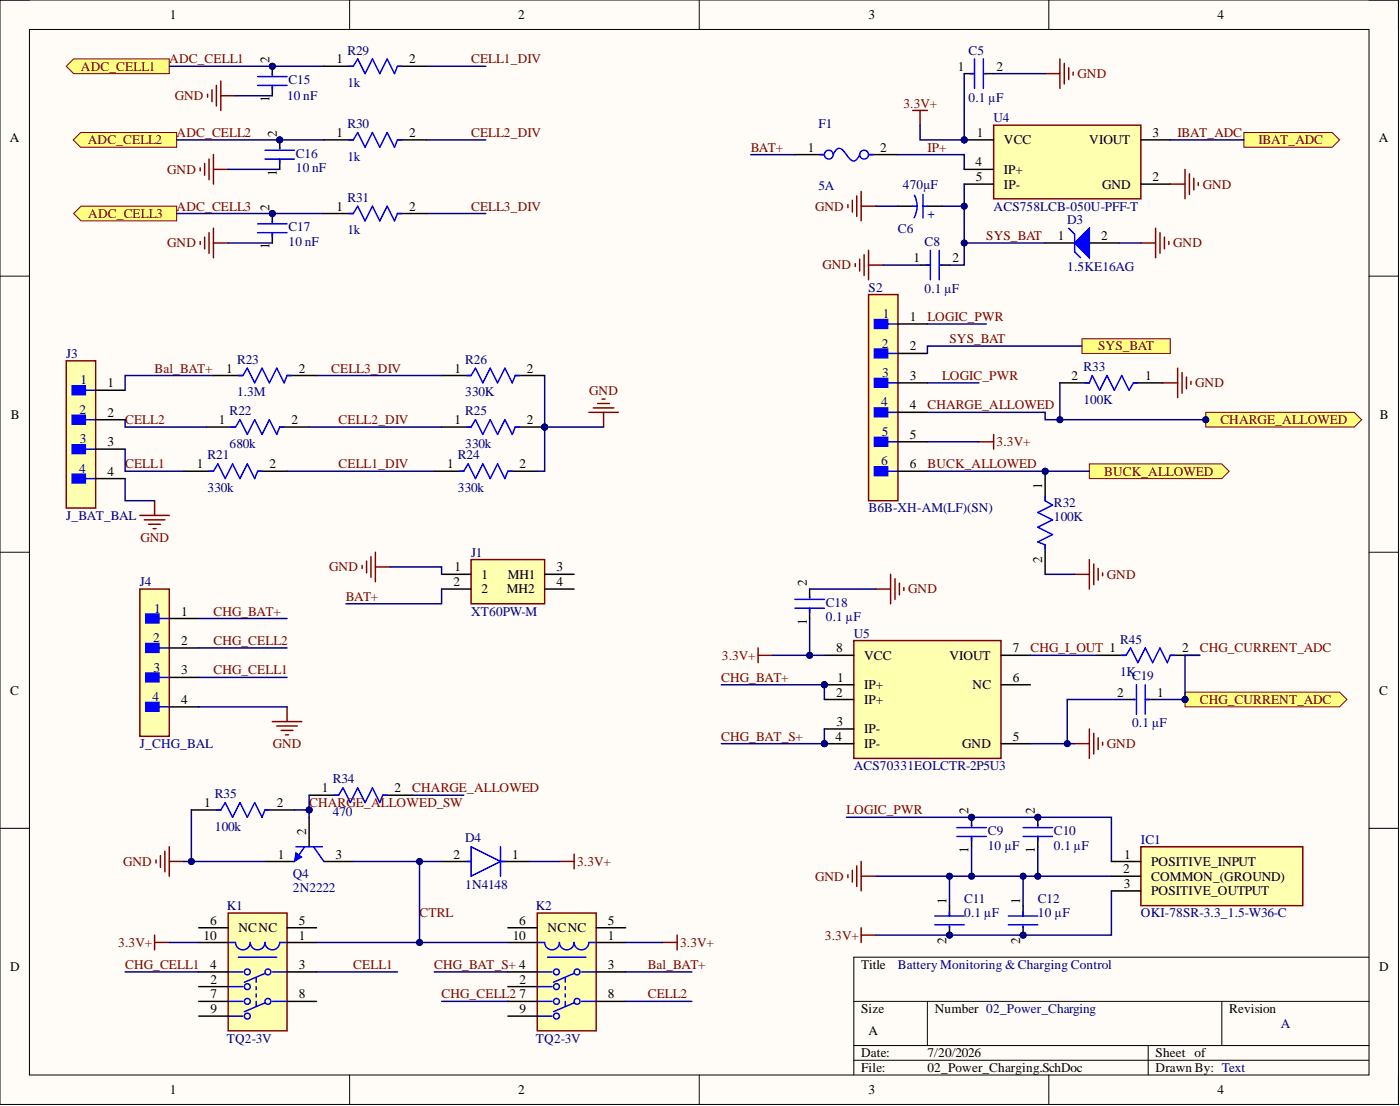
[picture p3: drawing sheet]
<svg xmlns="http://www.w3.org/2000/svg" width="241mm" height="190mm" viewBox="0 0 241 190" stroke-linecap="round" stroke-linejoin="round" font-family="sans-serif">
<defs><g id="words">
<g font-size="2.3">
<text x="29.3" y="3.3">1</text>
<text x="89.3" y="3.3">2</text>
<text x="149.7" y="3.3">3</text>
<text x="209.8" y="3.3">4</text>
<text x="46.4" y="10.9" transform="rotate(-90 46.4 10.9)">2</text>
<text x="58" y="10.9">1</text>
<text x="70.5" y="10.9">2</text>
<text x="46.4" y="17.6" transform="rotate(-90 46.4 17.6)">1</text>
<text x="165.1" y="12.2">1</text>
<text x="171.8" y="12.2">2</text>
<text x="47.7" y="23.6" transform="rotate(-90 47.7 23.6)">2</text>
<text x="58" y="23.6">1</text>
<text x="70.5" y="23.6">2</text>
<text x="168.4" y="23.6">1</text>
<text x="198.7" y="23.6">3</text>
<text x="1.7" y="24.5">A</text>
<text x="139.2" y="26.1">1</text>
<text x="151.7" y="26.1">2</text>
<text x="168.1" y="28.7">4</text>
<text x="173" y="24.9">VCC</text>
<text x="173" y="29.9">IP+</text>
<text x="187.8" y="24.9">VIOUT</text>
<text x="237.7" y="24.5">A</text>
<text x="47.7" y="30.3" transform="rotate(-90 47.7 30.3)">1</text>
<text x="168.2" y="31.2">5</text>
<text x="173" y="32.5">IP-</text>
<text x="190" y="32.5">GND</text>
<text x="198.7" y="31.2">2</text>
<text x="46.4" y="36.3" transform="rotate(-90 46.4 36.3)">2</text>
<text x="58" y="36.3">1</text>
<text x="70.5" y="36.3">2</text>
<text x="182.3" y="41.3">1</text>
<text x="189.8" y="41.3">2</text>
<text x="46.4" y="43" transform="rotate(-90 46.4 43)">1</text>
<text x="157.5" y="45.2">1</text>
<text x="164.2" y="45.2">2</text>
<text x="156.8" y="55.3">1</text>
<text x="39" y="64.2">1</text>
<text x="51.5" y="64.2">2</text>
<text x="78.3" y="64.2">1</text>
<text x="90.8" y="64.2">2</text>
<text x="156.8" y="60.4">2</text>
<text x="156.8" y="65.4">3</text>
<text x="184.7" y="65.4">2</text>
<text x="197.4" y="65.4">1</text>
<text x="18.5" y="66.7">1</text>
<text x="18.5" y="71.8">2</text>
<text x="156.8" y="70.5">4</text>
<text x="1.9" y="72.1">B</text>
<text x="18.5" y="76.9">3</text>
<text x="37.7" y="73.1">1</text>
<text x="50.2" y="73.1">2</text>
<text x="78.3" y="73.1">1</text>
<text x="90.8" y="73.1">2</text>
<text x="156.8" y="75.6">5</text>
<text x="237.8" y="72.1">B</text>
<text x="18.5" y="81.9">4</text>
<text x="33.9" y="80.7">1</text>
<text x="46.4" y="80.7">2</text>
<text x="77" y="80.7">1</text>
<text x="89.6" y="80.7">2</text>
<text x="156.8" y="80.7">6</text>
<text x="179.6" y="84.2" transform="rotate(-90 179.6 84.2)">1</text>
<text x="78.1" y="101">2</text>
<text x="78.3" y="98.4">1</text>
<text x="83" y="99.7">1</text>
<text x="87.5" y="99.7">MH1</text>
<text x="95.9" y="98.4">3</text>
<text x="95.9" y="101">4</text>
<text x="139" y="101" transform="rotate(-90 139 101)">2</text>
<text x="179.6" y="96.9" transform="rotate(-90 179.6 96.9)">2</text>
<text x="31.2" y="106">1</text>
<text x="83" y="102.2">2</text>
<text x="87.4" y="102.2">MH2</text>
<text x="139" y="107.6" transform="rotate(-90 139 107.6)">1</text>
<text x="31.2" y="111.1">2</text>
<text x="144.1" y="112.4">8</text>
<text x="148.9" y="113.6">VCC</text>
<text x="163.6" y="113.6">VIOUT</text>
<text x="174.6" y="112.4">7</text>
<text x="203.7" y="112.4">2</text>
<text x="1.8" y="119.6">C</text>
<text x="31.2" y="116.2">3</text>
<text x="144.1" y="120">2</text>
<text x="144.3" y="117.4">1</text>
<text x="148.9" y="118.7">IP+</text>
<text x="167.6" y="118.7">NC</text>
<text x="174.6" y="117.4">6</text>
<text x="192.6" y="120">2</text>
<text x="199.4" y="120">1</text>
<text x="237.7" y="119.6">C</text>
<text x="31.2" y="121.2">4</text>
<text x="144.2" y="125">3</text>
<text x="148.9" y="121.2">IP+</text>
<text x="144" y="127.6">4</text>
<text x="148.9" y="126.3">IP-</text>
<text x="148.9" y="128.9">IP-</text>
<text x="165.8" y="128.9">GND</text>
<text x="174.6" y="127.6">5</text>
<text x="55.5" y="136.5">1</text>
<text x="68" y="136.5">2</text>
<text x="35.2" y="139">1</text>
<text x="47.7" y="139">2</text>
<text x="52.8" y="143.8" transform="rotate(-90 52.8 143.8)">2</text>
<text x="166.9" y="140.3" transform="rotate(-90 166.9 140.3)">2</text>
<text x="178.4" y="140.3" transform="rotate(-90 178.4 140.3)">2</text>
<text x="47.9" y="147.9">1</text>
<text x="57.8" y="147.9">3</text>
<text x="78.1" y="147.9">2</text>
<text x="88.3" y="147.9">1</text>
<text x="166.9" y="146.9" transform="rotate(-90 166.9 146.9)">1</text>
<text x="178.4" y="146.9" transform="rotate(-90 178.4 146.9)">1</text>
<text x="193.8" y="147.9">1</text>
<text x="198.4" y="149.1">POSITIVE_INPUT</text>
<text x="163.1" y="155.7" transform="rotate(-90 163.1 155.7)">1</text>
<text x="175.8" y="155.7" transform="rotate(-90 175.8 155.7)">1</text>
<text x="193.6" y="150.4">2</text>
<text x="193.7" y="152.9">3</text>
<text x="198.4" y="151.7">COMMON_(GROUND)</text>
<text x="198.4" y="154.2">POSITIVE_OUTPUT</text>
<text x="35.1" y="161.8">10</text>
<text x="36.2" y="159.3">6</text>
<text x="41.1" y="160.6">NCNC</text>
<text x="51.5" y="161.8">1</text>
<text x="51.5" y="159.3">5</text>
<text x="88.4" y="161.8">10</text>
<text x="89.5" y="159.3">6</text>
<text x="94.4" y="160.6">NCNC</text>
<text x="104.8" y="161.8">1</text>
<text x="104.8" y="159.3">5</text>
<text x="1.8" y="167.2">D</text>
<text x="36.2" y="166.9">4</text>
<text x="51.5" y="166.9">3</text>
<text x="104.8" y="166.9">3</text>
<text x="148.4" y="166.9">Title</text>
<text x="163.1" y="162.6" transform="rotate(-90 163.1 162.6)">2</text>
<text x="175.8" y="162.6" transform="rotate(-90 175.8 162.6)">2</text>
<text x="237.7" y="167.2">D</text>
<text x="36.3" y="172">7</text>
<text x="36.3" y="169.4">2</text>
<text x="51.5" y="172">8</text>
<text x="89.6" y="172">7</text>
<text x="89.6" y="169.4">2</text>
<text x="104.8" y="172">8</text>
<text x="36.3" y="174.5">9</text>
<text x="89.6" y="174.5">9</text>
<text x="148.4" y="174.5">Size</text>
<text x="149.7" y="178.3">A</text>
<text x="161.1" y="174.5">Number 02_Power_Charging</text>
<text x="211.9" y="174.5">Revision</text>
<text x="148.4" y="182.1">Date:</text>
<text x="148.4" y="184.7">File:</text>
<text x="159.8" y="182.1">7/20/2026</text>
<text x="159.8" y="184.7">02_Power_Charging.SchDoc</text>
<text x="199.2" y="182.1">Sheet of</text>
<text x="199.2" y="184.7">Drawn By: Text</text>
<text x="29.3" y="188.5">1</text>
<text x="89.3" y="188.5">2</text>
<text x="149.7" y="188.5">3</text>
<text x="209.8" y="188.5">4</text>
</g>
<g font-size="2.3" fill="#800000">
<text x="29.2" y="10.9">ADC_CELL1</text>
<text x="81.2" y="10.9">CELL1_DIV</text>
<text x="14" y="12.2">ADC_CELL1</text>
<text x="30.1" y="17.3">GND</text>
<text x="185.7" y="13.4">GND</text>
<text x="30.4" y="23.6">ADC_CELL2</text>
<text x="81.2" y="23.6">CELL2_DIV</text>
<text x="155.7" y="18.5">3.3V+</text>
<text x="203" y="23.6">IBAT_ADC</text>
<text x="15.1" y="24.9">ADC_CELL2</text>
<text x="28.8" y="29.9">GND</text>
<text x="129.4" y="26.1">BAT+</text>
<text x="159.8" y="26.1">IP+</text>
<text x="216.9" y="24.9">IBAT_ADC</text>
<text x="207.3" y="32.5">GND</text>
<text x="15.2" y="37.5">ADC_CELL3</text>
<text x="30.4" y="36.3">ADC_CELL3</text>
<text x="81.2" y="36.3">CELL3_DIV</text>
<text x="140.5" y="36.3">GND</text>
<text x="170" y="41.3">SYS_BAT</text>
<text x="28.8" y="42.6">GND</text>
<text x="141.7" y="46.4">GND</text>
<text x="202.2" y="42.6">GND</text>
<text x="159.8" y="55.3">LOGIC_PWR</text>
<text x="163.6" y="59.1">SYS_BAT</text>
<text x="26.6" y="64.2">Bal_BAT+</text>
<text x="57.1" y="64.2">CELL3_DIV</text>
<text x="162.4" y="65.4">LOGIC_PWR</text>
<text x="189.3" y="60.4">SYS_BAT</text>
<text x="101.6" y="68">GND</text>
<text x="159.8" y="70.5">CHARGE_ALLOWED</text>
<text x="206" y="66.7">GND</text>
<text x="21.6" y="73.1">CELL2</text>
<text x="58.4" y="73.1">CELL2_DIV</text>
<text x="171.8" y="76.9">3.3V+</text>
<text x="210.3" y="73.1">CHARGE_ALLOWED</text>
<text x="21.6" y="80.7">CELL1</text>
<text x="58.4" y="80.7">CELL1_DIV</text>
<text x="159.8" y="80.7">BUCK_ALLOWED</text>
<text x="190.3" y="81.9">BUCK_ALLOWED</text>
<text x="24.2" y="93.3">GND</text>
<text x="56.7" y="98.4">GND</text>
<text x="190.8" y="99.7">GND</text>
<text x="36.8" y="106">CHG_BAT+</text>
<text x="59.6" y="103.5">BAT+</text>
<text x="156.5" y="102.2">GND</text>
<text x="36.8" y="111.1">CHG_CELL2</text>
<text x="124.4" y="113.6">3.3V+</text>
<text x="177.6" y="112.4">CHG_I_OUT 1</text>
<text x="206.8" y="112.4">CHG_CURRENT_ADC</text>
<text x="36.8" y="116.2">CHG_CELL1</text>
<text x="124.3" y="117.4">CHG_BAT+</text>
<text x="206.8" y="121.2">CHG_CURRENT_ADC</text>
<text x="47" y="128.9">GND</text>
<text x="124.3" y="127.6">CHG_BAT_S+</text>
<text x="190.8" y="128.9">GND</text>
<text x="71" y="136.5">CHARGE_ALLOWED</text>
<text x="53.3" y="139">CHARGE_ALLOWED_SW</text>
<text x="145.9" y="140.3">LOGIC_PWR</text>
<text x="21.2" y="149.1">GND</text>
<text x="99.5" y="149.1">3.3V+</text>
<text x="140.5" y="151.7">GND</text>
<text x="72.3" y="158">CTRL</text>
<text x="142.2" y="161.8">3.3V+</text>
<text x="20.4" y="163.1">3.3V+</text>
<text x="21.6" y="166.9">CHG_CELL1</text>
<text x="60.9" y="166.9">CELL1</text>
<text x="74.8" y="166.9">CHG_BAT_S+ 4</text>
<text x="111.6" y="166.9">Bal_BAT+</text>
<text x="117.2" y="163.1">3.3V+</text>
<text x="76.1" y="172">CHG_CELL2</text>
<text x="111.6" y="172">CELL2</text>
</g>
<g font-size="2.3" fill="#000080">
<text x="59.9" y="9.4">R29</text>
<text x="166.9" y="9.4">C5</text>
<text x="49.5" y="17.3">10 nF</text>
<text x="49.7" y="14.5">C15</text>
<text x="59.9" y="15">1k</text>
<text x="166.9" y="17.5">0.1 µF</text>
<text x="59.9" y="22.1">R30</text>
<text x="141.1" y="22.1">F1</text>
<text x="171.3" y="21.1">U4</text>
<text x="51" y="27.1">C16</text>
<text x="51" y="29.7">10 nF</text>
<text x="59.9" y="27.6">1k</text>
<text x="59.9" y="34.8">R31</text>
<text x="141.1" y="32.7">5A</text>
<text x="155.6" y="32.5">470µF</text>
<text x="49.7" y="39.8">C17</text>
<text x="59.9" y="40.3">1k</text>
<text x="154.8" y="40.1">C6</text>
<text x="171.3" y="36.3">ACS758LCB-050U-PFF-T</text>
<text x="183.9" y="38.6">D3</text>
<text x="49.7" y="42.4">10 nF</text>
<text x="159.3" y="42.4">C8</text>
<text x="183.9" y="46.7">1.5KE16AG</text>
<text x="149.7" y="50.2">S2</text>
<text x="159.3" y="50.5">0.1 µF</text>
<text x="152" y="59.9">2</text>
<text x="152.1" y="54.8">1</text>
<text x="11.4" y="61.6">J3</text>
<text x="40.8" y="62.7">R23</text>
<text x="80.2" y="62.7">R26</text>
<text x="152.1" y="64.9">3</text>
<text x="186.7" y="63.9">R33</text>
<text x="13.7" y="71.3">2</text>
<text x="13.9" y="66.2">1</text>
<text x="39.6" y="71.5">R22</text>
<text x="40.8" y="68.2">1.3M</text>
<text x="80.2" y="71.5">R25</text>
<text x="80.2" y="68.2">330K</text>
<text x="151.9" y="70">4</text>
<text x="186.7" y="69.5">100K</text>
<text x="13.8" y="76.3">3</text>
<text x="39.6" y="77.1">680k</text>
<text x="80.2" y="77.1">330k</text>
<text x="152" y="75.1">5</text>
<text x="13.6" y="81.4">4</text>
<text x="35.8" y="79.1">R21</text>
<text x="78.9" y="79.1">R24</text>
<text x="151.9" y="80.2">6</text>
<text x="11.4" y="89.5">J_BAT_BAL</text>
<text x="35.8" y="84.7">330k</text>
<text x="78.9" y="84.7">330k</text>
<text x="149.7" y="88.3">B6B-XH-AM(LF)(SN)</text>
<text x="181.7" y="87.3">R32</text>
<text x="181.7" y="89.8">100K</text>
<text x="81.2" y="95.9">J1</text>
<text x="24.1" y="101">J4</text>
<text x="26.6" y="105.5">1</text>
<text x="81.2" y="106">XT60PW-M</text>
<text x="142.3" y="104.5">C18</text>
<text x="142.3" y="107">0.1 µF</text>
<text x="26.4" y="110.6">2</text>
<text x="147.2" y="109.8">U5</text>
<text x="193.1" y="110.8">R45</text>
<text x="26.5" y="115.7">3</text>
<text x="193.1" y="116.4">1K</text>
<text x="195.1" y="117.2">C19</text>
<text x="26.3" y="120.7">4</text>
<text x="195.1" y="125.3">0.1 µF</text>
<text x="24.1" y="128.9">J_CHG_BAL</text>
<text x="37" y="137.5">R35</text>
<text x="57.3" y="134.9">R34</text>
<text x="147.2" y="132.7">ACS70331EOLCTR-2P5U3</text>
<text x="37" y="143.1">100k</text>
<text x="57.3" y="140.5">470</text>
<text x="170.2" y="143.8">C9</text>
<text x="181.7" y="143.8">C10</text>
<text x="80.2" y="145.1">D4</text>
<text x="170.2" y="146.4">10 µF</text>
<text x="181.7" y="146.4">0.1 µF</text>
<text x="196.6" y="145.3">IC1</text>
<text x="50.5" y="151.2">Q4</text>
<text x="50.5" y="153.7">2N2222</text>
<text x="80.2" y="153.2">1N4148</text>
<text x="166.2" y="155.5">C11</text>
<text x="178.9" y="155.5">C12</text>
<text x="39.1" y="156.8">K1</text>
<text x="92.4" y="156.8">K2</text>
<text x="166.2" y="158">0.1 µF</text>
<text x="178.9" y="158">10 µF</text>
<text x="196.6" y="158">OKI-78SR-3.3_1.5-W36-C</text>
<text x="154.8" y="166.9">Battery Monitoring &amp; Charging Control</text>
<text x="39.1" y="179.6">TQ2-3V</text>
<text x="92.4" y="179.6">TQ2-3V</text>
<text x="220.7" y="177">A</text>
</g>
<text font-size="2.3" fill="#00f" x="159.8" y="37.5">+</text>
</g></defs>
<path d="M0 0h241v190.2h-241z" fill-rule="evenodd" fill="#fffcf8"/>
<path d="M0 0h241v190.2h-241z" fill="none" stroke="#000" stroke-width=".17"/>
<path d="M5.1 5.1h230.9v180.1h-230.9z" fill-rule="evenodd" fill="#fffcf8"/>
<g fill="none" stroke="#000" stroke-width=".17">
<path d="M0 0h5.1M5.1 5.1h230.9v180.1h-230.9zM60.3 0v5.1M120.5 0v5.1M180.8 0v5.1M236 0h5v5.1M0 47.6h5.1M236 47.6h5M0 95.1h5.1M236 95.1h5M0 142.7h5.1M236 142.7h5"/>
<path d="M147.2 172.5h88.8M159.8 172.5v7.6M210.6 172.5v7.6M236 164.9h-88.8v20.3M60.3 185.2v5M120.5 185.2v5M147.2 180.1h88.8M147.2 182.6h88.8M180.8 185.2v5M197.9 180.1v5.1M241 185.2v5"/>
</g>
<path d="M11.4 62.1h5.1v25.4h-5.1z" fill-rule="evenodd" fill="#ffffb0"/>
<path d="M11.4 62.1h5.1v25.4h-5.1z" fill="none" stroke="#800000" stroke-width=".25"/>
<path d="M12.4 66.5h2.3v1.5h-2.3z" fill-rule="evenodd" fill="#00f"/>
<path d="M12.4 66.5h2.3v1.5h-2.3zM14.7 67.2h1.8" fill="none" stroke="#00f" stroke-width=".25"/>
<path d="M12.4 71.5h2.3v1.6h-2.3z" fill-rule="evenodd" fill="#00f"/>
<path d="M12.4 71.5h2.3v1.6h-2.3zM14.7 72.3h1.8" fill="none" stroke="#00f" stroke-width=".25"/>
<path d="M12.4 76.6h2.3v1.5h-2.3z" fill-rule="evenodd" fill="#00f"/>
<path d="M12.4 76.6h2.3v1.5h-2.3zM14.7 77.4h1.8" fill="none" stroke="#00f" stroke-width=".25"/>
<path d="M12.4 81.7h2.3v1.5h-2.3z" fill-rule="evenodd" fill="#00f"/>
<path d="M12.4 81.7h2.3v1.5h-2.3zM14.7 82.4h1.8M79.2 81.2h.7l.8-1.3 1.3 2.5 1.2-2.5 1.3 2.5 1.3-2.5 1.2 2.5 .5-1.2h.8" fill="none" stroke="#00f" stroke-width=".25"/>
<path d="M16.5 67.2h5.1M16.5 72.3h5.1M16.5 77.4h5.1M16.5 82.4h5.1M74.8 81.2h5.1M87.5 81.2h5.1" fill="none" stroke="#000" stroke-width=".25"/>
<circle cx="93.9" cy="73.6" r=".51" fill="#000080"/>
<circle cx="93.9" cy="73.6" r=".51" fill="none" stroke="#000080" stroke-width=".17"/>
<path d="M76.1 73.6h5.1M88.8 73.6h5.1" fill="none" stroke="#000" stroke-width=".25"/>
<circle cx="93.9" cy="73.6" r=".51" fill="#000080"/>
<circle cx="93.9" cy="73.6" r=".51" fill="none" stroke="#000080" stroke-width=".17"/>
<path d="M39.8 73.6h.8l.8-1.3 1.2 2.5 1.3-2.5 1.3 2.5 1.2-2.5 1.3 2.5 .5-1.2h.8M41.1 64.7h.8l.7-1.3 1.3 2.5 1.3-2.5 1.2 2.5 1.3-2.5 1.3 2.5 .5-1.2h.7M80.4 73.6h.8l.8-1.3 1.2 2.5 1.3-2.5 1.3 2.5 1.2-2.5 1.3 2.5 .5-1.2h.8M80.4 64.7h.8l.8-1.3 1.2 2.5 1.3-2.5 1.3 2.5 1.2-2.5 1.3 2.5 .5-1.2h.8M36 81.2h.8l.8-1.3 1.2 2.5 1.3-2.5 1.3 2.5 1.2-2.5 1.3 2.5 .5-1.2h.8" fill="none" stroke="#00f" stroke-width=".25"/>
<path d="M35.5 73.6h5.1M36.8 64.7h5.1M48.2 73.6h5.1M49.5 64.7h5M76.1 64.7h5.1M88.8 64.7h5.1M31.7 81.2h5.1M44.4 81.2h5.1" fill="none" stroke="#000" stroke-width=".25"/>
<path d="M62.4 97.4v.5M63.2 96.6v2.1M63.9 95.9v3.5M64.7 95.1v5.1M64.7 97.7h2.5" fill="none" stroke="#800000" stroke-width=".25"/>
<circle cx="166.2" cy="24.1" r=".51" fill="#000080"/>
<circle cx="166.2" cy="24.1" r=".51" fill="none" stroke="#000080" stroke-width=".17"/>
<path d="M171.3 21.6h25.3v12.6h-25.3z" fill-rule="evenodd" fill="#ffffb0"/>
<path d="M171.3 21.6h25.3v12.6h-25.3z" fill="none" stroke="#800000" stroke-width=".25"/>
<path d="M166.2 24.1h5.1" fill="none" stroke="#000" stroke-width=".25"/>
<circle cx="166.2" cy="24.1" r=".51" fill="#000080"/>
<circle cx="166.2" cy="24.1" r=".51" fill="none" stroke="#000080" stroke-width=".17"/>
<path d="M166.2 12.7h1.8M169.7 12.7h1.6M154.8 35.5h2.5M159.8 35.5h2.6M166.2 29.2h5.1M166.2 31.7h5.1M196.6 31.7h5.1M196.6 24.1h5.1M158.6 45.7h1.8M162.1 45.7h1.5M180.1 41.9h5.1M187.8 41.9h5" fill="none" stroke="#000" stroke-width=".25"/>
<g fill="none" stroke="#800000" stroke-width=".25">
<path d="M157.3 19h2.5M158.6 19v2.6M180.1 12.7h2.6M182.7 10.1v5.1M183.4 10.9v3.6M184.2 11.7v2M185 12.4v.5M146.1 35.3v.5M146.9 34.5v2M147.7 33.7v3.6M148.4 33v5M148.4 35.5h2.6"/>
<path d="M201.7 31.7h2.5M204.2 29.2v5M205 29.9v3.6M205.8 30.7v2M206.5 31.5v.5M147.4 45.4v.5M148.2 44.6v2.1M148.9 43.9v3.5M149.7 43.1v5.1M149.7 45.7h2.5"/>
</g>
<path d="M167.2 12.7h.8M168 10.1v5.1M169.5 10.1v5.1M169.7 12.7h.3M157.3 35.5h.8M157.6 33.6a4.1 4.1 0 0 1 0 3.9M159.1 33.5v4M159.1 35.5h.7M159.6 45.7h.8M160.4 43.1v5.1M161.9 43.1v5.1M162.1 45.7h.3" fill="none" stroke="#00f" stroke-width=".25"/>
<path d="M185.2 41.9l2.6-2.6v5.1z" fill="#00f"/>
<path d="M60.1 11.4h.8l.8-1.3 1.2 2.6 1.3-2.6 1.3 2.6 1.2-2.6 1.3 2.6 .5-1.3h.8M60.1 24.1h.8l.8-1.3 1.2 2.6 1.3-2.6 1.3 2.6 1.2-2.6 1.3 2.6 .5-1.3h.8M60.1 36.8h.8l.8-1.3 1.2 2.5 1.3-2.5 1.3 2.5 1.2-2.5 1.3 2.5 .5-1.2h.8M184.2 39.3l1 1v3.1l1 1M185.2 41.9l2.6-2.6v5.1z" fill="none" stroke="#00f" stroke-width=".25"/>
<path d="M199.2 39.3v5.1M196.6 41.9h2.6M199.9 40.1v3.5M200.7 40.8v2.1M201.5 41.6v.5" fill="none" stroke="#800000" stroke-width=".25"/>
<path d="M55.8 11.4h5.1M68.5 11.4h5.1M55.8 24.1h5.1M55.8 36.8h5.1M68.5 24.1h5.1M68.5 36.8h5.1" fill="none" stroke="#000" stroke-width=".25"/>
<path d="M24.1 101.5h5.1v25.3h-5.1z" fill-rule="evenodd" fill="#ffffb0"/>
<path d="M24.1 101.5h5.1v25.3h-5.1z" fill="none" stroke="#800000" stroke-width=".25"/>
<path d="M25.1 105.8h2.3v1.5h-2.3z" fill-rule="evenodd" fill="#00f"/>
<path d="M25.1 105.8h2.3v1.5h-2.3zM27.4 106.5h1.8" fill="none" stroke="#00f" stroke-width=".25"/>
<path d="M25.1 110.8h2.3v1.6h-2.3z" fill-rule="evenodd" fill="#00f"/>
<path d="M25.1 110.8h2.3v1.6h-2.3zM27.4 111.6h1.8" fill="none" stroke="#00f" stroke-width=".25"/>
<path d="M25.1 115.9h2.3v1.5h-2.3z" fill-rule="evenodd" fill="#00f"/>
<path d="M25.1 115.9h2.3v1.5h-2.3zM27.4 116.7h1.8" fill="none" stroke="#00f" stroke-width=".25"/>
<path d="M25.1 121h2.3v1.5h-2.3z" fill-rule="evenodd" fill="#00f"/>
<path d="M25.1 121h2.3v1.5h-2.3zM27.4 121.8h1.8M51 145.8h4.6M52.5 145.8l-1.8 2.6M54 145.8l1.8 2.6" fill="none" stroke="#00f" stroke-width=".25"/>
<path d="M29.2 106.5h5.1M29.2 111.6h5.1M29.2 116.7h5.1M29.2 121.8h5.1M45.7 148.4h5M53.3 140.8v5M55.8 148.4h5.1" fill="none" stroke="#000" stroke-width=".25"/>
<path d="M51 146.9l1 .7-1.3 .8z" fill="#00f"/>
<path d="M51 146.9l1 .7-1.3 .8z" fill="none" stroke="#00f" stroke-width=".17"/>
<path d="M33 139.5h5.1M45.7 139.5h5M53.3 137h5.1M66 137h5M76.1 148.4h5.1M86.3 148.4h5" fill="none" stroke="#000" stroke-width=".25"/>
<path d="M37.3 139.5h.8l.7-1.3 1.3 2.6 1.3-2.6 1.2 2.6 1.3-2.6 1.3 2.6 .5-1.3h.7M57.6 137h.8l.7-1.3 1.3 2.5 1.3-2.5 1.2 2.5 1.3-2.5 1.3 2.5 .5-1.2h.7M80.4 148.4h.8M81.2 145.8l5.1 2.6-5.1 2.5zM86.3 145.8v5.1M86.3 148.4h.7" fill="none" stroke="#00f" stroke-width=".25"/>
<path d="M26.9 148.1v.5M27.7 147.4v2M28.4 146.6v3.6M29.2 145.8v5.1M29.2 148.4h2.5M114.2 162.3h2.5M116.7 161.1v2.5" fill="none" stroke="#800000" stroke-width=".25"/>
<path d="M39.3 157.3h10.2v20.3h-10.2z" fill-rule="evenodd" fill="#ffffb0"/>
<path d="M39.3 157.3h10.2v20.3h-10.2z" fill="none" stroke="#800000" stroke-width=".25"/>
<g fill="none" stroke="#00f" stroke-width=".25">
<path d="M39.3 162.3h1.3a1.27 1.27 0 0 0 1.3 1.3 1.27 1.27 0 0 0 1.2-1.3 1.27 1.27 0 0 0 1.3 1.3 1.27 1.27 0 0 0 1.3-1.3 1.27 1.27 0 0 0 1.2 1.3 1.27 1.27 0 0 0 1.3-1.3h1.3M39.3 175h2.6M39.3 172.5h2.6M39.3 167.4h2.6M39.3 169.9h2.6M41.1 164.9h6.6M44.1 168.4v.8M44.1 169.9v.6M44.1 171.2v.5M44.1 172.5v.7M45.7 172.7l-3.6 1.6M45.7 167.7l-3.6 1.5"/>
<path d="M46.9 172.5h2.6M46.9 167.4h2.6"/>
<circle cx="42.6" cy="167.4" r=".51"/>
<circle cx="42.6" cy="169.9" r=".51"/>
<circle cx="42.6" cy="175" r=".51"/>
<circle cx="42.6" cy="172.5" r=".51"/>
<circle cx="46.2" cy="167.4" r=".51"/>
<circle cx="46.2" cy="172.5" r=".51"/>
</g>
<path d="M34.3 159.8h5M49.5 159.8h5M34.3 162.3h5M34.3 175h5M34.3 172.5h5M34.3 167.4h5M34.3 169.9h5M49.5 162.3h5M49.5 172.5h5M49.5 167.4h5" fill="none" stroke="#000" stroke-width=".25"/>
<path d="M92.6 157.3h10.2v20.3h-10.2z" fill-rule="evenodd" fill="#ffffb0"/>
<path d="M92.6 157.3h10.2v20.3h-10.2zM96.4 148.4h2.6M99 147.1v2.6M148.4 159.8v2.5M26.6 161.1v2.5M26.6 162.3h2.6M148.4 161.1h2.6" fill="none" stroke="#800000" stroke-width=".25"/>
<g fill="none" stroke="#00f" stroke-width=".25">
<path d="M92.6 162.3h1.3a1.27 1.27 0 0 0 1.2 1.3 1.27 1.27 0 0 0 1.3-1.3 1.27 1.27 0 0 0 1.3 1.3 1.27 1.27 0 0 0 1.3-1.3 1.27 1.27 0 0 0 1.2 1.3 1.27 1.27 0 0 0 1.3-1.3h1.3M92.6 175h2.5M92.6 172.5h2.5M92.6 167.4h2.5M92.6 169.9h2.5M94.4 164.9h6.6M97.4 168.4v.8M97.4 169.9v.6M97.4 171.2v.5M97.4 172.5v.7M99 172.7l-3.6 1.6M99 167.7l-3.6 1.5"/>
<path d="M100.2 172.5h2.6M100.2 167.4h2.6"/>
<circle cx="95.9" cy="167.4" r=".51"/>
<circle cx="95.9" cy="169.9" r=".51"/>
<circle cx="95.9" cy="175" r=".51"/>
<circle cx="95.9" cy="172.5" r=".51"/>
<circle cx="99.5" cy="167.4" r=".51"/>
<circle cx="99.5" cy="172.5" r=".51"/>
</g>
<path d="M87.5 159.8h5.1M102.8 159.8h5M87.5 162.3h5.1M87.5 175h5.1M87.5 172.5h5.1M87.5 167.4h5.1M87.5 169.9h5.1M102.8 162.3h5M102.8 172.5h5M102.8 167.4h5" fill="none" stroke="#000" stroke-width=".25"/>
<circle cx="167.5" cy="140.8" r=".51" fill="#000080"/>
<circle cx="167.5" cy="140.8" r=".51" fill="none" stroke="#000080" stroke-width=".17"/>
<path d="M167.5 140.8v1.5M167.5 144.1v1.7" fill="none" stroke="#000" stroke-width=".25"/>
<circle cx="167.5" cy="140.8" r=".51" fill="#000080"/>
<circle cx="167.5" cy="140.8" r=".51" fill="none" stroke="#000080" stroke-width=".17"/>
<path d="M164.9 144.1h5.1M164.9 142.5h5.1M167.5 142v.3M167.5 144.1v.7" fill="none" stroke="#00f" stroke-width=".25"/>
<circle cx="178.9" cy="140.8" r=".51" fill="#000080"/>
<circle cx="178.9" cy="140.8" r=".51" fill="none" stroke="#000080" stroke-width=".17"/>
<path d="M178.9 140.8v1.5M178.9 144.1v1.7" fill="none" stroke="#000" stroke-width=".25"/>
<circle cx="178.9" cy="140.8" r=".51" fill="#000080"/>
<circle cx="178.9" cy="140.8" r=".51" fill="none" stroke="#000080" stroke-width=".17"/>
<path d="M176.3 144.1h5.1M176.3 142.5h5.1M178.9 142v.3M178.9 144.1v.7" fill="none" stroke="#00f" stroke-width=".25"/>
<circle cx="176.3" cy="161.1" r=".51" fill="#000080"/>
<circle cx="176.3" cy="161.1" r=".51" fill="none" stroke="#000080" stroke-width=".17"/>
<path d="M176.3 156v1.8M176.3 159.5v1.6" fill="none" stroke="#000" stroke-width=".25"/>
<circle cx="176.3" cy="161.1" r=".51" fill="#000080"/>
<circle cx="176.3" cy="161.1" r=".51" fill="none" stroke="#000080" stroke-width=".17"/>
<path d="M173.8 157.8h5.1M173.8 159.3h5.1M176.3 157v.8M176.3 159.5v.3" fill="none" stroke="#00f" stroke-width=".25"/>
<circle cx="163.6" cy="161.1" r=".51" fill="#000080"/>
<circle cx="163.6" cy="161.1" r=".51" fill="none" stroke="#000080" stroke-width=".17"/>
<path d="M163.6 156v1.8M163.6 159.5v1.6" fill="none" stroke="#000" stroke-width=".25"/>
<circle cx="163.6" cy="161.1" r=".51" fill="#000080"/>
<circle cx="163.6" cy="161.1" r=".51" fill="none" stroke="#000080" stroke-width=".17"/>
<path d="M187 65.9h.8l.5-1.2 1.2 2.5 1.3-2.5 1.3 2.5 1.2-2.5 1.3 2.5 .8-1.3h.7M161.1 157.8h5.1M161.1 159.3h5.1M163.6 157v.8M163.6 159.5v.3" fill="none" stroke="#00f" stroke-width=".25"/>
<path d="M182.7 65.9h5.1M195.4 65.9h5" fill="none" stroke="#000" stroke-width=".25"/>
<circle cx="180.1" cy="81.2" r=".51" fill="#000080"/>
<circle cx="180.1" cy="81.2" r=".51" fill="none" stroke="#000080" stroke-width=".17"/>
<path d="M180.1 81.2v5" fill="none" stroke="#000" stroke-width=".25"/>
<circle cx="180.1" cy="81.2" r=".51" fill="#000080"/>
<circle cx="180.1" cy="81.2" r=".51" fill="none" stroke="#000080" stroke-width=".17"/>
<path d="M180.1 93.9v5" fill="none" stroke="#000" stroke-width=".25"/>
<path d="M180.1 85.5v.7l1.3 .8-2.5 1.3 2.5 1.2-2.5 1.3 2.5 1.3-2.5 1.2 1.2 .6v.7" fill="none" stroke="#00f" stroke-width=".25"/>
<path d="M185.2 98.9h2.6M187.8 96.4v5.1M188.5 97.1v3.6M189.3 97.9v2M190 98.7v.5" fill="none" stroke="#800000" stroke-width=".25"/>
<path d="M196.6 145.8h27.9v10.2h-27.9z" fill-rule="evenodd" fill="#ffffb0"/>
<path d="M200.4 65.9h2.6M203 63.4v5.1M203.7 64.2v3.5M204.5 64.9v2.1M205.3 65.7v.5M146.1 150.7v.5M146.9 149.9v2M147.7 149.1v3.6M148.4 148.4v5.1M148.4 150.9h2.6M196.6 145.8h27.9v10.2h-27.9z" fill="none" stroke="#800000" stroke-width=".25"/>
<path d="M191.6 148.4h5M191.6 150.9h5M191.6 153.5h5" fill="none" stroke="#000" stroke-width=".25"/>
<path d="M186.5 58.3h15.2v2.6h-15.2z" fill-rule="evenodd" fill="#ffff80"/>
<path d="M186.5 58.3h15.2v2.6h-15.2z" fill="none" stroke="#800000" stroke-width=".17"/>
<path d="M214.4 22.8h15.2l1.3 1.3-1.3 1.3h-15.2z" fill-rule="evenodd" fill="#ffff80"/>
<path d="M214.4 22.8h15.2l1.3 1.3-1.3 1.3h-15.2z" fill="none" stroke="#800000" stroke-width=".17"/>
<path d="M11.4 11.4l1.3-1.3h16.5v2.6h-16.5z" fill-rule="evenodd" fill="#ffff80"/>
<path d="M11.4 11.4l1.3-1.3h16.5v2.6h-16.5z" fill="none" stroke="#800000" stroke-width=".17"/>
<path d="M12.6 24.1l1.3-1.3h16.5v2.6h-16.5z" fill-rule="evenodd" fill="#ffff80"/>
<path d="M12.6 24.1l1.3-1.3h16.5v2.6h-16.5z" fill="none" stroke="#800000" stroke-width=".17"/>
<path d="M12.7 36.8l1.3-1.3h16.4v2.5h-16.4z" fill-rule="evenodd" fill="#ffff80"/>
<path d="M12.7 36.8l1.3-1.3h16.4v2.5h-16.4z" fill="none" stroke="#800000" stroke-width=".17"/>
<path d="M187.8 79.9h22.8l1.3 1.3-1.3 1.2h-22.8z" fill-rule="evenodd" fill="#ffff80"/>
<path d="M187.8 79.9h22.8l1.3 1.3-1.3 1.2h-22.8z" fill="none" stroke="#800000" stroke-width=".17"/>
<path d="M207.8 71h25.6l1.3 1.3-1.3 1.3h-25.6z" fill-rule="evenodd" fill="#ffff80"/>
<path d="M207.8 71h25.6l1.3 1.3-1.3 1.3h-25.6z" fill="none" stroke="#800000" stroke-width=".17"/>
<circle cx="207.8" cy="72.3" r=".51" fill="#000080"/>
<circle cx="207.8" cy="72.3" r=".51" fill="none" stroke="#000080" stroke-width=".17"/>
<path d="M168.7 76.1h2.6M171.3 74.8v2.6" fill="none" stroke="#800000" stroke-width=".25"/>
<circle cx="46.9" cy="11.4" r=".51" fill="#000080"/>
<circle cx="46.9" cy="11.4" r=".51" fill="none" stroke="#000080" stroke-width=".17"/>
<path d="M46.9 11.4v1.5M46.9 14.7v1.8" fill="none" stroke="#000" stroke-width=".25"/>
<circle cx="46.9" cy="11.4" r=".51" fill="#000080"/>
<circle cx="46.9" cy="11.4" r=".51" fill="none" stroke="#000080" stroke-width=".17"/>
<path d="M44.4 14.7h5.1M44.4 13.2h5.1M46.9 12.7v.2M46.9 14.7v.8" fill="none" stroke="#00f" stroke-width=".25"/>
<circle cx="48.2" cy="24.1" r=".51" fill="#000080"/>
<circle cx="48.2" cy="24.1" r=".51" fill="none" stroke="#000080" stroke-width=".17"/>
<path d="M48.2 24.1v1.5M48.2 27.4v1.8" fill="none" stroke="#000" stroke-width=".25"/>
<circle cx="48.2" cy="24.1" r=".51" fill="#000080"/>
<circle cx="48.2" cy="24.1" r=".51" fill="none" stroke="#000080" stroke-width=".17"/>
<path d="M45.7 27.4h5M45.7 25.9h5M48.2 25.4v.2M48.2 27.4v.8" fill="none" stroke="#00f" stroke-width=".25"/>
<circle cx="46.9" cy="36.8" r=".51" fill="#000080"/>
<circle cx="46.9" cy="36.8" r=".51" fill="none" stroke="#000080" stroke-width=".17"/>
<path d="M46.9 36.8v1.5M46.9 40.1v1.8" fill="none" stroke="#000" stroke-width=".25"/>
<circle cx="46.9" cy="36.8" r=".51" fill="#000080"/>
<circle cx="46.9" cy="36.8" r=".51" fill="none" stroke="#000080" stroke-width=".17"/>
<path d="M44.4 38.6h5.1M46.9 38v.3M44.4 40.1h5.1M46.9 40.1v.7" fill="none" stroke="#00f" stroke-width=".25"/>
<g fill="none" stroke="#800000" stroke-width=".25">
<path d="M35.8 16.2v.5M36.5 15.5v2M37.3 14.7v3.6M38.1 14v5M38.1 16.5h2.5M34.5 28.9v.5M35.3 28.2v2M36 27.4v3.5M36.8 26.6v5.1M36.8 39.3v5.1M36.8 29.2h2.5M34.5 41.6v.5"/>
<path d="M35.3 40.8v2.1M36 40.1v3.5M36.8 41.9h2.5"/>
</g>
<circle cx="142.1" cy="117.9" r=".51" fill="#000080"/>
<circle cx="142.1" cy="117.9" r=".51" fill="none" stroke="#000080" stroke-width=".17"/>
<circle cx="142.1" cy="128.1" r=".51" fill="#000080"/>
<circle cx="142.1" cy="128.1" r=".51" fill="none" stroke="#000080" stroke-width=".17"/>
<path d="M147.2 110.3h25.3v20.3h-25.3z" fill-rule="evenodd" fill="#ffffb0"/>
<path d="M147.2 110.3h25.3v20.3h-25.3z" fill="none" stroke="#800000" stroke-width=".25"/>
<path d="M142.1 117.9h5.1" fill="none" stroke="#000" stroke-width=".25"/>
<circle cx="142.1" cy="117.9" r=".51" fill="#000080"/>
<circle cx="142.1" cy="117.9" r=".51" fill="none" stroke="#000080" stroke-width=".17"/>
<path d="M142.1 120.5h5.1M142.1 125.6h5.1M142.1 128.1h5.1" fill="none" stroke="#000" stroke-width=".25"/>
<circle cx="142.1" cy="128.1" r=".51" fill="#000080"/>
<circle cx="142.1" cy="128.1" r=".51" fill="none" stroke="#000080" stroke-width=".17"/>
<path d="M142.1 112.9h5.1M172.5 112.9h5.1M172.5 117.9h5.1M172.5 128.1h5.1" fill="none" stroke="#000" stroke-width=".25"/>
<path d="M130.7 111.6v2.5M130.7 112.9h2.5M185.2 128.1h2.6M187.8 125.6v5M188.5 126.3v3.6M189.3 127.1v2M190 127.8v.5" fill="none" stroke="#800000" stroke-width=".25"/>
<path d="M204.2 119.2h26.7l1.3 1.3-1.3 1.3h-26.7z" fill-rule="evenodd" fill="#ffff80"/>
<path d="M204.2 119.2h26.7l1.3 1.3-1.3 1.3h-26.7z" fill="none" stroke="#800000" stroke-width=".17"/>
<circle cx="204.2" cy="120.5" r=".51" fill="#000080"/>
<circle cx="204.2" cy="120.5" r=".51" fill="none" stroke="#000080" stroke-width=".17"/>
<path d="M139.5 101.5v1.5M139.5 104.8v1.7M189 112.9h5.1M201.7 112.9h5.1M194.1 120.5h1.5M197.4 120.5h1.8" fill="none" stroke="#000" stroke-width=".25"/>
<path d="M137 104.8h5.1M137 103.2h5.1M139.5 102.7v.3M139.5 104.8v.7M193.3 112.9h.8l.8-1.3 1.2 2.5 1.3-2.5 1.3 2.5 1.2-2.5 1.3 2.5 .5-1.2h.8M195.9 117.9v5.1M197.4 117.9v5.1M195.4 120.5h.2M197.4 120.5h.8" fill="none" stroke="#00f" stroke-width=".25"/>
<path d="M153.5 98.9v5.1M154.3 99.7v3.5M151 101.5h2.5M155 100.4v2.1M155.8 101.2v.5" fill="none" stroke="#800000" stroke-width=".25"/>
<path d="M81.2 96.4h12.7v7.6h-12.7z" fill-rule="evenodd" fill="#ffffb0"/>
<path d="M24.1 88.8h5.1M24.9 89.5h3.5M25.6 90.3h2.1M26.4 91.1h.5M26.6 86.2v2.6M81.2 96.4h12.7v7.6h-12.7zM46.9 124.3h5.1M47.7 125h3.6M48.5 125.8h2M49.2 126.6h.5M49.5 121.8v2.5" fill="none" stroke="#800000" stroke-width=".25"/>
<path d="M137 26.6h5.1M149.7 26.6h5.1M76.1 98.9h5.1M93.9 98.9h5.1M76.1 101.5h5.1M93.9 101.5h5.1" fill="none" stroke="#000" stroke-width=".25"/>
<g fill="none" stroke="#00f" stroke-width=".25">
<path d="M141.3 26.6h.8M143.6 26.6a1.18 1.18 0 0 1 1.2-1l.4 .2 .8 1a1.29 1.29 0 0 0 1.4 .9l.3-.3 .5-.8M149.7 26.6h.8"/>
<circle cx="142.8" cy="26.6" r=".76"/>
<circle cx="148.9" cy="26.6" r=".76"/>
</g>
<circle cx="53.3" cy="139.5" r=".51" fill="#000080"/>
<circle cx="53.3" cy="139.5" r=".51" fill="none" stroke="#000080" stroke-width=".17"/>
<path d="M101.5 71h5.1M102.2 70.3h3.6M103 69.5h2M103.8 68.7h.5M104 71v2.6" fill="none" stroke="#800000" stroke-width=".25"/>
<path d="M149.7 50.7h5.1v35.5h-5.1z" fill-rule="evenodd" fill="#ffffb0"/>
<path d="M149.7 50.7h5.1v35.5h-5.1z" fill="none" stroke="#800000" stroke-width=".25"/>
<path d="M150.7 55h2.3v1.6h-2.3z" fill-rule="evenodd" fill="#00f"/>
<path d="M150.7 55h2.3v1.6h-2.3zM153 55.8h1.8" fill="none" stroke="#00f" stroke-width=".25"/>
<path d="M150.7 60.1h2.3v1.5h-2.3z" fill-rule="evenodd" fill="#00f"/>
<path d="M150.7 60.1h2.3v1.5h-2.3zM153 60.9h1.8" fill="none" stroke="#00f" stroke-width=".25"/>
<path d="M150.7 65.2h2.3v1.5h-2.3z" fill-rule="evenodd" fill="#00f"/>
<path d="M150.7 65.2h2.3v1.5h-2.3zM153 65.9h1.8" fill="none" stroke="#00f" stroke-width=".25"/>
<path d="M150.7 70.3h2.3v1.5h-2.3z" fill-rule="evenodd" fill="#00f"/>
<path d="M150.7 70.3h2.3v1.5h-2.3zM153 71h1.8" fill="none" stroke="#00f" stroke-width=".25"/>
<path d="M150.7 75.3h2.3v1.6h-2.3z" fill-rule="evenodd" fill="#00f"/>
<path d="M150.7 75.3h2.3v1.6h-2.3zM153 76.1h1.8" fill="none" stroke="#00f" stroke-width=".25"/>
<path d="M150.7 80.4h2.3v1.5h-2.3z" fill-rule="evenodd" fill="#00f"/>
<path d="M150.7 80.4h2.3v1.5h-2.3zM153 81.2h1.8" fill="none" stroke="#00f" stroke-width=".25"/>
<path d="M154.8 55.8h5M154.8 60.9h5M154.8 65.9h5M154.8 71h5M154.8 76.1h5M154.8 81.2h5" fill="none" stroke="#000" stroke-width=".25"/>
<path d="M129.4 26.6h7.6M154.8 26.6h11.4v2.6M158.6 21.6v2.5h7.6" fill="none" stroke="#000080" stroke-width=".25"/>
<circle cx="166.2" cy="24.1" r=".51" fill="#000080"/>
<circle cx="166.2" cy="24.1" r=".51" fill="none" stroke="#000080" stroke-width=".17"/>
<path d="M166.2 31.7v3.8h-3.8" fill="none" stroke="#000080" stroke-width=".25"/>
<circle cx="166.2" cy="35.5" r=".51" fill="#000080"/>
<circle cx="166.2" cy="35.5" r=".51" fill="none" stroke="#000080" stroke-width=".17"/>
<path d="M151 35.5h3.8M152.2 45.7h6.4M166.2 41.9h13.9" fill="none" stroke="#000080" stroke-width=".25"/>
<circle cx="166.2" cy="41.9" r=".51" fill="#000080"/>
<circle cx="166.2" cy="41.9" r=".51" fill="none" stroke="#000080" stroke-width=".17"/>
<path d="M166.2 35.5v10.2h-2.6" fill="none" stroke="#000080" stroke-width=".25"/>
<circle cx="166.2" cy="35.5" r=".51" fill="#000080"/>
<circle cx="166.2" cy="35.5" r=".51" fill="none" stroke="#000080" stroke-width=".17"/>
<circle cx="166.2" cy="41.9" r=".51" fill="#000080"/>
<circle cx="166.2" cy="41.9" r=".51" fill="none" stroke="#000080" stroke-width=".17"/>
<path d="M29.2 11.4h26.6M73.6 11.4h10.1M73.6 24.1h10.1M73.6 36.8h10.1M192.8 41.9h3.8" fill="none" stroke="#000080" stroke-width=".25"/>
<circle cx="46.9" cy="11.4" r=".51" fill="#000080"/>
<circle cx="46.9" cy="11.4" r=".51" fill="none" stroke="#000080" stroke-width=".17"/>
<path d="M30.4 24.1h25.4" fill="none" stroke="#000080" stroke-width=".25"/>
<circle cx="48.2" cy="24.1" r=".51" fill="#000080"/>
<circle cx="48.2" cy="24.1" r=".51" fill="none" stroke="#000080" stroke-width=".17"/>
<path d="M30.4 36.8h25.4" fill="none" stroke="#000080" stroke-width=".25"/>
<circle cx="46.9" cy="36.8" r=".51" fill="#000080"/>
<circle cx="46.9" cy="36.8" r=".51" fill="none" stroke="#000080" stroke-width=".17"/>
<path d="M21.6 72.3v1.3h13.9M21.6 77.4v3.8h10.1M36.8 64.7h-15.2v2.5M53.3 73.6h22.8M93.9 73.6v7.6h-1.3M21.6 82.4v3.8h5" fill="none" stroke="#000080" stroke-width=".25"/>
<circle cx="93.9" cy="73.6" r=".51" fill="#000080"/>
<circle cx="93.9" cy="73.6" r=".51" fill="none" stroke="#000080" stroke-width=".17"/>
<path d="M93.9 64.7v8.9" fill="none" stroke="#000080" stroke-width=".25"/>
<circle cx="93.9" cy="73.6" r=".51" fill="#000080"/>
<circle cx="93.9" cy="73.6" r=".51" fill="none" stroke="#000080" stroke-width=".17"/>
<path d="M54.5 64.7h21.6M49.5 81.2h25.3M31.7 148.4h14" fill="none" stroke="#000080" stroke-width=".25"/>
<circle cx="33" cy="148.4" r=".51" fill="#000080"/>
<circle cx="33" cy="148.4" r=".51" fill="none" stroke="#000080" stroke-width=".17"/>
<path d="M71 137h8.9M72.3 148.4v13.9h-17.8M91.3 148.4h5.1M107.8 162.3h6.4" fill="none" stroke="#000080" stroke-width=".25"/>
<circle cx="72.3" cy="162.3" r=".51" fill="#000080"/>
<circle cx="72.3" cy="162.3" r=".51" fill="none" stroke="#000080" stroke-width=".17"/>
<circle cx="72.3" cy="148.4" r=".51" fill="#000080"/>
<circle cx="72.3" cy="148.4" r=".51" fill="none" stroke="#000080" stroke-width=".17"/>
<path d="M60.9 148.4h15.2" fill="none" stroke="#000080" stroke-width=".25"/>
<circle cx="72.3" cy="148.4" r=".51" fill="#000080"/>
<circle cx="72.3" cy="148.4" r=".51" fill="none" stroke="#000080" stroke-width=".17"/>
<path d="M72.3 162.3h15.2" fill="none" stroke="#000080" stroke-width=".25"/>
<circle cx="72.3" cy="162.3" r=".51" fill="#000080"/>
<circle cx="72.3" cy="162.3" r=".51" fill="none" stroke="#000080" stroke-width=".17"/>
<path d="M34.3 106.5h15.2M34.3 111.6h15.2M34.3 116.7h15.2M34.3 121.8h15.2M145.9 140.8h45.7v7.6M21.6 167.4h12.7M29.2 162.3h5.1M54.5 167.4h14M74.8 167.4h12.7M76.1 172.5h11.4M107.8 167.4h11.4M107.8 172.5h11.4" fill="none" stroke="#000080" stroke-width=".25"/>
<circle cx="167.5" cy="140.8" r=".51" fill="#000080"/>
<circle cx="167.5" cy="140.8" r=".51" fill="none" stroke="#000080" stroke-width=".17"/>
<circle cx="178.9" cy="140.8" r=".51" fill="#000080"/>
<circle cx="178.9" cy="140.8" r=".51" fill="none" stroke="#000080" stroke-width=".17"/>
<path d="M191.6 153.5v7.6h-40.6" fill="none" stroke="#000080" stroke-width=".25"/>
<circle cx="163.6" cy="161.1" r=".51" fill="#000080"/>
<circle cx="163.6" cy="161.1" r=".51" fill="none" stroke="#000080" stroke-width=".17"/>
<circle cx="176.3" cy="161.1" r=".51" fill="#000080"/>
<circle cx="176.3" cy="161.1" r=".51" fill="none" stroke="#000080" stroke-width=".17"/>
<path d="M163.6 150.9v5.1" fill="none" stroke="#000080" stroke-width=".25"/>
<circle cx="163.6" cy="150.9" r=".51" fill="#000080"/>
<circle cx="163.6" cy="150.9" r=".51" fill="none" stroke="#000080" stroke-width=".17"/>
<path d="M176.3 150.9v5.1" fill="none" stroke="#000080" stroke-width=".25"/>
<circle cx="176.3" cy="150.9" r=".51" fill="#000080"/>
<circle cx="176.3" cy="150.9" r=".51" fill="none" stroke="#000080" stroke-width=".17"/>
<path d="M151 150.9h40.6" fill="none" stroke="#000080" stroke-width=".25"/>
<circle cx="178.9" cy="150.9" r=".51" fill="#000080"/>
<circle cx="178.9" cy="150.9" r=".51" fill="none" stroke="#000080" stroke-width=".17"/>
<circle cx="176.3" cy="150.9" r=".51" fill="#000080"/>
<circle cx="176.3" cy="150.9" r=".51" fill="none" stroke="#000080" stroke-width=".17"/>
<circle cx="167.5" cy="150.9" r=".51" fill="#000080"/>
<circle cx="167.5" cy="150.9" r=".51" fill="none" stroke="#000080" stroke-width=".17"/>
<circle cx="163.6" cy="150.9" r=".51" fill="#000080"/>
<circle cx="163.6" cy="150.9" r=".51" fill="none" stroke="#000080" stroke-width=".17"/>
<path d="M93.9 73.6h10.1" fill="none" stroke="#000080" stroke-width=".25"/>
<circle cx="93.9" cy="73.6" r=".51" fill="#000080"/>
<circle cx="93.9" cy="73.6" r=".51" fill="none" stroke="#000080" stroke-width=".17"/>
<path d="M40.6 16.5h6.3M166.2 12.7v11.4M39.3 29.2h8.9M201.7 24.1h12.7M39.3 41.9h7.6" fill="none" stroke="#000080" stroke-width=".25"/>
<circle cx="166.2" cy="24.1" r=".51" fill="#000080"/>
<circle cx="166.2" cy="24.1" r=".51" fill="none" stroke="#000080" stroke-width=".17"/>
<path d="M171.3 12.7h8.8M124.3 117.9h17.8" fill="none" stroke="#000080" stroke-width=".25"/>
<circle cx="142.1" cy="117.9" r=".51" fill="#000080"/>
<circle cx="142.1" cy="117.9" r=".51" fill="none" stroke="#000080" stroke-width=".17"/>
<path d="M142.1 117.9v2.6" fill="none" stroke="#000080" stroke-width=".25"/>
<circle cx="142.1" cy="117.9" r=".51" fill="#000080"/>
<circle cx="142.1" cy="117.9" r=".51" fill="none" stroke="#000080" stroke-width=".17"/>
<path d="M142.1 125.6v2.5" fill="none" stroke="#000080" stroke-width=".25"/>
<circle cx="142.1" cy="128.1" r=".51" fill="#000080"/>
<circle cx="142.1" cy="128.1" r=".51" fill="none" stroke="#000080" stroke-width=".17"/>
<path d="M124.3 128.1h17.8" fill="none" stroke="#000080" stroke-width=".25"/>
<circle cx="142.1" cy="128.1" r=".51" fill="#000080"/>
<circle cx="142.1" cy="128.1" r=".51" fill="none" stroke="#000080" stroke-width=".17"/>
<path d="M133.2 112.9h8.9" fill="none" stroke="#000080" stroke-width=".25"/>
<circle cx="139.5" cy="112.9" r=".51" fill="#000080"/>
<circle cx="139.5" cy="112.9" r=".51" fill="none" stroke="#000080" stroke-width=".17"/>
<path d="M177.6 128.1h7.6" fill="none" stroke="#000080" stroke-width=".25"/>
<circle cx="183.9" cy="128.1" r=".51" fill="#000080"/>
<circle cx="183.9" cy="128.1" r=".51" fill="none" stroke="#000080" stroke-width=".17"/>
<path d="M139.5 101.5h11.5M139.5 106.5v6.4" fill="none" stroke="#000080" stroke-width=".25"/>
<circle cx="139.5" cy="112.9" r=".51" fill="#000080"/>
<circle cx="139.5" cy="112.9" r=".51" fill="none" stroke="#000080" stroke-width=".17"/>
<path d="M177.6 112.9h11.4M206.8 112.9h-2.6v7.6" fill="none" stroke="#000080" stroke-width=".25"/>
<circle cx="204.2" cy="120.5" r=".51" fill="#000080"/>
<circle cx="204.2" cy="120.5" r=".51" fill="none" stroke="#000080" stroke-width=".17"/>
<path d="M199.2 120.5h5" fill="none" stroke="#000080" stroke-width=".25"/>
<circle cx="204.2" cy="120.5" r=".51" fill="#000080"/>
<circle cx="204.2" cy="120.5" r=".51" fill="none" stroke="#000080" stroke-width=".17"/>
<path d="M194.1 120.5h-10.2v7.6" fill="none" stroke="#000080" stroke-width=".25"/>
<circle cx="183.9" cy="128.1" r=".51" fill="#000080"/>
<circle cx="183.9" cy="128.1" r=".51" fill="none" stroke="#000080" stroke-width=".17"/>
<path d="M178.9 145.8v5.1" fill="none" stroke="#000080" stroke-width=".25"/>
<circle cx="178.9" cy="150.9" r=".51" fill="#000080"/>
<circle cx="178.9" cy="150.9" r=".51" fill="none" stroke="#000080" stroke-width=".17"/>
<path d="M167.5 145.8v5.1" fill="none" stroke="#000080" stroke-width=".25"/>
<circle cx="167.5" cy="150.9" r=".51" fill="#000080"/>
<circle cx="167.5" cy="150.9" r=".51" fill="none" stroke="#000080" stroke-width=".17"/>
<path d="M67.2 97.7h8.9v1.2M76.1 101.5v2.5h-16.5M53.3 137v3.8" fill="none" stroke="#000080" stroke-width=".25"/>
<circle cx="53.3" cy="139.5" r=".51" fill="#000080"/>
<circle cx="53.3" cy="139.5" r=".51" fill="none" stroke="#000080" stroke-width=".17"/>
<path d="M33 139.5v8.9" fill="none" stroke="#000080" stroke-width=".25"/>
<circle cx="33" cy="148.4" r=".51" fill="#000080"/>
<circle cx="33" cy="148.4" r=".51" fill="none" stroke="#000080" stroke-width=".17"/>
<path d="M50.7 139.5h2.6" fill="none" stroke="#000080" stroke-width=".25"/>
<circle cx="53.3" cy="139.5" r=".51" fill="#000080"/>
<circle cx="53.3" cy="139.5" r=".51" fill="none" stroke="#000080" stroke-width=".17"/>
<path d="M182.7 65.9v6.4" fill="none" stroke="#000080" stroke-width=".25"/>
<circle cx="182.7" cy="72.3" r=".51" fill="#000080"/>
<circle cx="182.7" cy="72.3" r=".51" fill="none" stroke="#000080" stroke-width=".17"/>
<path d="M159.8 71h20.3v1.3h28M159.8 76.1h8.9" fill="none" stroke="#000080" stroke-width=".25"/>
<circle cx="207.8" cy="72.3" r=".51" fill="#000080"/>
<circle cx="207.8" cy="72.3" r=".51" fill="none" stroke="#000080" stroke-width=".17"/>
<circle cx="182.7" cy="72.3" r=".51" fill="#000080"/>
<circle cx="182.7" cy="72.3" r=".51" fill="none" stroke="#000080" stroke-width=".17"/>
<path d="M159.8 55.8h10.2M186.5 59.6h-26.7v1.3M159.8 65.9h8.9M159.8 81.2h28M180.1 98.9h5.1" fill="none" stroke="#000080" stroke-width=".25"/>
<circle cx="180.1" cy="81.2" r=".51" fill="#000080"/>
<circle cx="180.1" cy="81.2" r=".51" fill="none" stroke="#000080" stroke-width=".17"/>
<use href="#words"/>
</svg>
